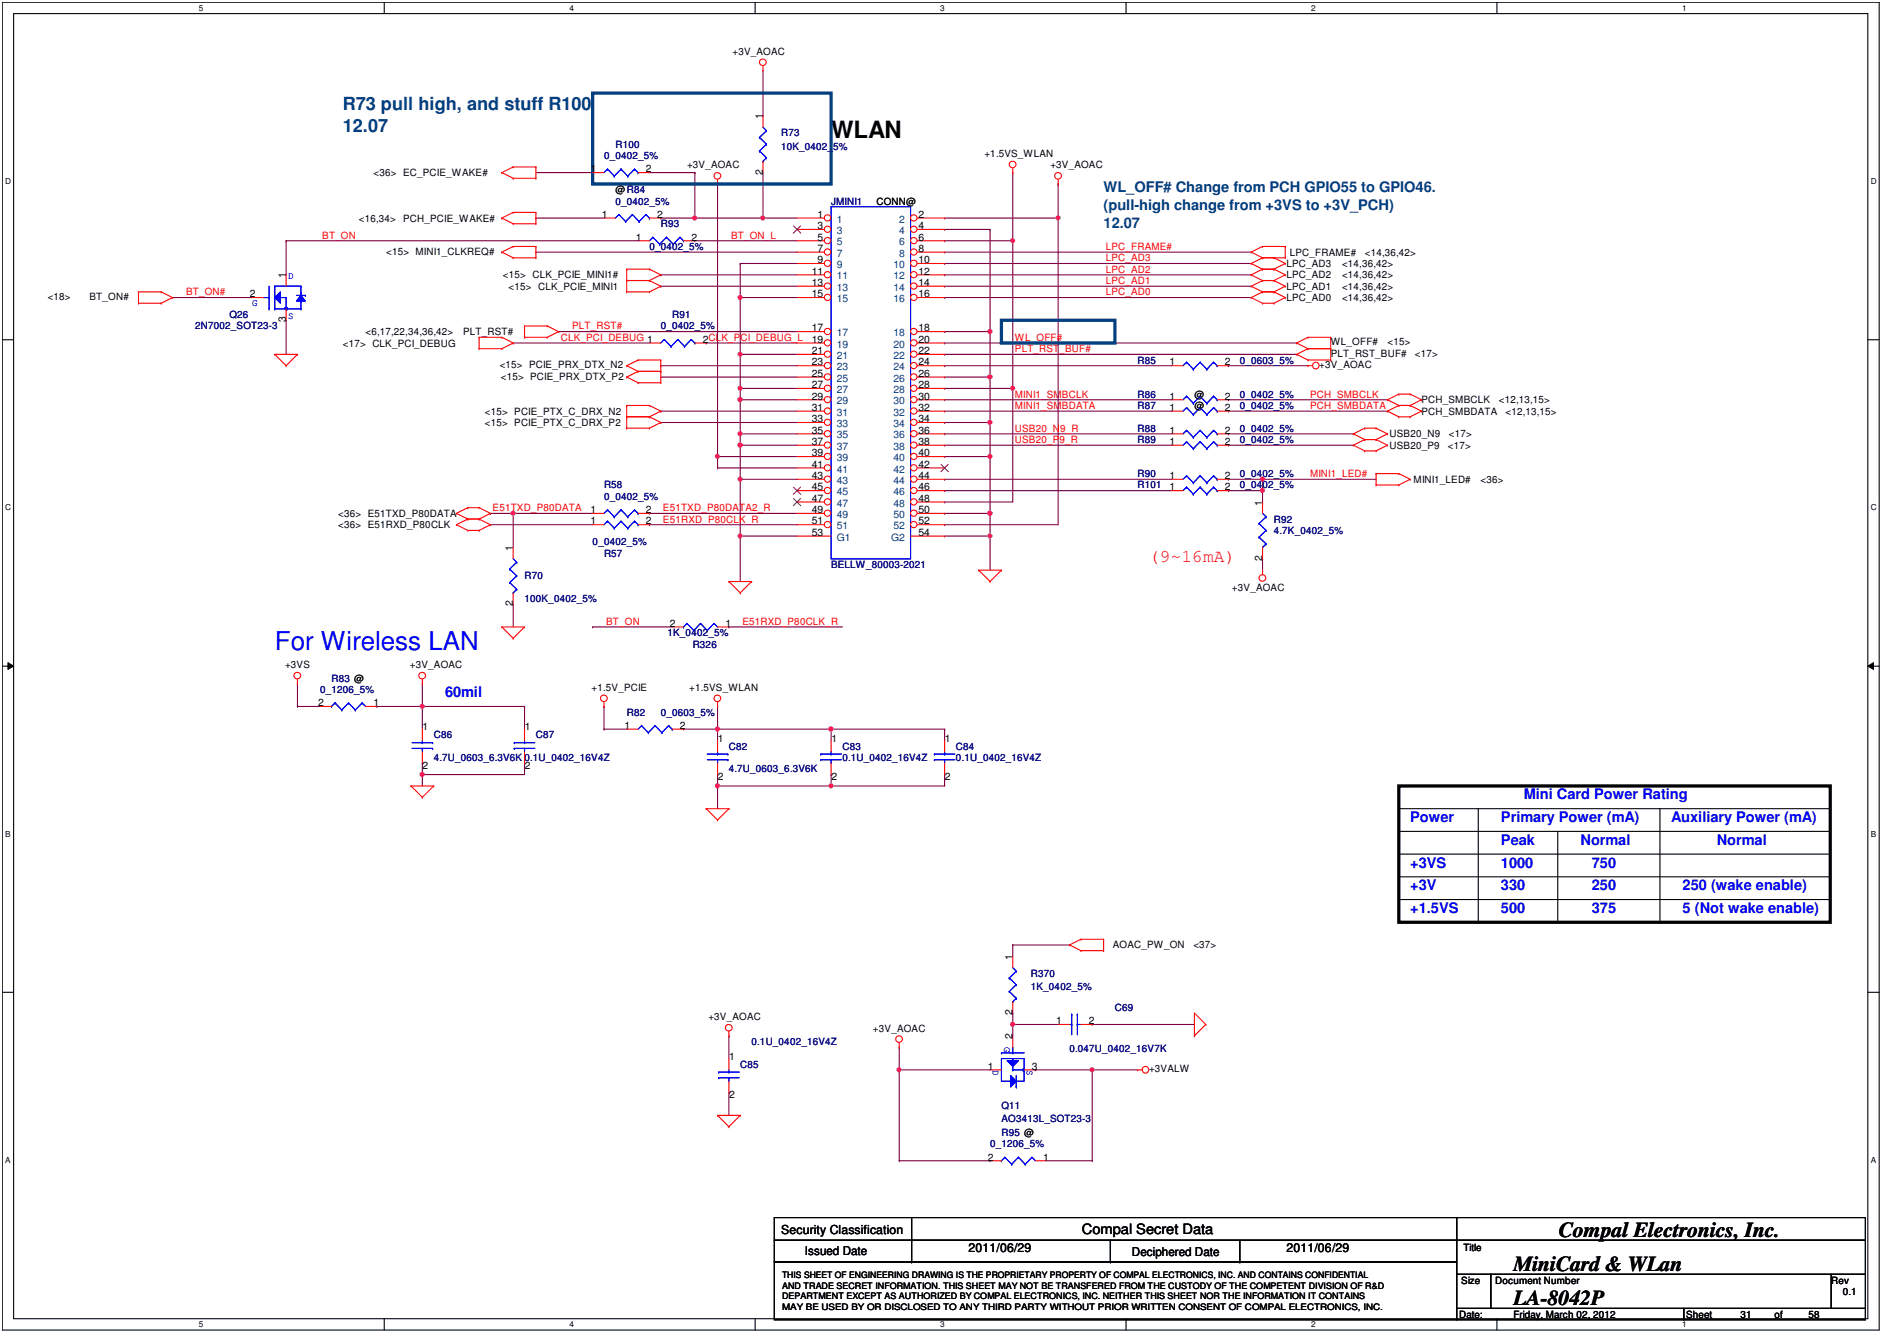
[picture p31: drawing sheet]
<svg xmlns="http://www.w3.org/2000/svg" width="297mm" height="210mm" viewBox="0 0 297 210" stroke-linecap="round" stroke-linejoin="round" font-family="sans-serif">
<defs><g id="words">
<text font-size="4.1" fill="#00f" x="43" y="101.8">For Wireless LAN</text>
<text font-size="3.7" x="130.1" y="21.6">WLAN</text>
<g font-size="3.3">
<text x="244.1" y="193.6">Compal Electronics, Inc.</text>
<text x="237" y="199">MiniCard &amp; WLan</text>
<text x="237" y="204.3">LA-8042P</text>
</g>
<g font-size="2.8" fill="#004080">
<text x="53.7" y="17.2">R73 pull high, and stuff R100</text>
<text x="53.7" y="20.6">12.07</text>
</g>
<text font-size="2.8" fill="#f00" x="179.9" y="87.9">(9~16mA)</text>
<g font-size="2.3" fill="#004080">
<text x="172.8" y="30.1">WL_OFF# Change from PCH GPIO55 to GPIO46.</text>
<text x="172.8" y="32.9">(pull-high change from +3VS to +3V_PCH)</text>
<text x="172.8" y="35.6">12.07</text>
</g>
<g font-size="2.3" fill="#00f">
<text x="69.7" y="109.1">60mil</text>
<text x="238.6" y="125.1">Mini Card Power Rating</text>
<text x="220.8" y="128.7">Power</text>
<text x="235" y="128.7">Primary Power (mA)</text>
<text x="261.7" y="128.7">Auxiliary Power (mA)</text>
<text x="220.8" y="135.8">+3VS</text>
<text x="235" y="132.3">Peak</text>
<text x="235" y="135.8">1000</text>
<text x="247.5" y="132.3">Normal</text>
<text x="249.3" y="135.8">750</text>
<text x="268.8" y="132.3">Normal</text>
<text x="220.8" y="139.4">+3V</text>
<text x="220.8" y="142.9">+1.5VS</text>
<text x="235" y="139.4">330</text>
<text x="235" y="142.9">500</text>
<text x="249.3" y="139.4">250</text>
<text x="249.3" y="142.9">375</text>
<text x="263.5" y="139.4">250 (wake enable)</text>
<text x="263.5" y="142.9">5 (Not wake enable)</text>
</g>
<text font-size="2.2" x="169.4" y="193.2">Compal Secret Data</text>
<g font-size="1.9">
<text x="122.3" y="193.1">Security Classification</text>
<text x="126" y="196.4">Issued Date</text>
<text x="151.6" y="195.9">2011/06/29</text>
<text x="177.2" y="196.6">Deciphered Date</text>
<text x="201.4" y="195.9">2011/06/29</text>
</g>
<g font-size="1.6">
<text x="114.7" y="8.6">+3V_AOAC</text>
<text x="119.4" y="18.7" transform="rotate(-90 119.4 18.7)">1</text>
<text x="58.5" y="27.6">&lt;36&gt; EC_PCIE_WAKE#</text>
<text x="92.5" y="27">1</text>
<text x="101.1" y="27">2</text>
<text x="107.6" y="26.3">+3V_AOAC</text>
<text x="119.4" y="27.4" transform="rotate(-90 119.4 27.4)">2</text>
<text x="154.1" y="24.6">+1.5VS_WLAN</text>
<text x="164.5" y="26.3">+3V_AOAC</text>
<text x="56.2" y="34.7">&lt;16,34&gt;</text>
<text x="63.1" y="34.7">PCH_PCIE_WAKE#</text>
<text x="94.2" y="34.1">1</text>
<text x="96.4" y="30.2">@R84</text>
<text x="102.9" y="34.1">2</text>
<text x="128" y="35.9">3</text>
<text x="128" y="34.1">1</text>
<text x="137.2" y="32">CONN@</text>
<text x="143.8" y="35.9">4</text>
<text x="143.8" y="34.1">2</text>
<text x="60.5" y="39.8">&lt;15&gt; MINI1_CLKREQ#</text>
<text x="99.6" y="37.6">1</text>
<text x="108.3" y="37.6">2</text>
<text x="128" y="37.6">5</text>
<text x="128" y="39.4">7</text>
<text x="128" y="41.2">9</text>
<text x="143.8" y="37.6">6</text>
<text x="143.8" y="39.4">8</text>
<text x="143.8" y="41.2">10</text>
<text x="201.4" y="41.8">LPC_AD3</text>
<text x="202" y="40">LPC_FRAME#</text>
<text x="210.1" y="41.8">&lt;14,36,42&gt;</text>
<text x="213.7" y="40">&lt;14,36,42&gt;</text>
<text x="7.5" y="47">&lt;18&gt;</text>
<text x="14" y="47">BT_ON#</text>
<text x="39.1" y="46.5">2</text>
<text x="44.8" y="43.6" transform="rotate(-90 44.8 43.6)">1</text>
<text x="78.7" y="43.6">&lt;15&gt; CLK_PCIE_MINI1#</text>
<text x="79.6" y="45.3">&lt;15&gt; CLK_PCIE_MINI1</text>
<text x="127.1" y="43">11</text>
<text x="127.1" y="44.8">13</text>
<text x="127.1" y="46.5">15</text>
<text x="143.8" y="43">12</text>
<text x="143.8" y="44.8">14</text>
<text x="143.8" y="46.5">16</text>
<text x="201.4" y="43.6">LPC_AD2</text>
<text x="201.4" y="47.1">LPC_AD0</text>
<text x="201.4" y="45.3">LPC_AD1</text>
<text x="210.1" y="43.6">&lt;14,36,42&gt;</text>
<text x="210.1" y="47.1">&lt;14,36,42&gt;</text>
<text x="210.1" y="45.3">&lt;14,36,42&gt;</text>
<text x="44.8" y="50.5" transform="rotate(-90 44.8 50.5)">3</text>
<text x="57.2" y="52.5">&lt;6,17,22,34,36,42&gt;</text>
<text x="72.5" y="52.5">PLT_RST#</text>
<text x="110" y="53.6">2CLK_PCI_DEBUG_L</text>
<text x="127.1" y="51.9">17</text>
<text x="127.1" y="53.6">19</text>
<text x="143.8" y="51.9">18</text>
<text x="143.8" y="53.6">20</text>
<text x="53.7" y="54.2">&lt;17&gt; CLK_PCI_DEBUG</text>
<text x="78.2" y="57.6">&lt;15&gt; PCIE_PRX_DTX_N2</text>
<text x="78.4" y="59.4">&lt;15&gt; PCIE_PRX_DTX_P2</text>
<text x="127.1" y="55.4">21</text>
<text x="127.1" y="57.2">23</text>
<text x="127.1" y="59">25</text>
<text x="143.8" y="55.4">22</text>
<text x="143.8" y="57.2">24</text>
<text x="143.8" y="59">26</text>
<text x="183.1" y="57.2">1</text>
<text x="191.8" y="57.2">2</text>
<text x="206.6" y="57.6">+3V_AOAC</text>
<text x="208.4" y="55.8">PLT_RST_BUF#</text>
<text x="208.4" y="54.1">WL_OFF#</text>
<text x="217.3" y="54.1">&lt;15&gt;</text>
<text x="221.5" y="55.8">&lt;17&gt;</text>
<text x="75.9" y="64.9">&lt;15&gt; PCIE_PTX_C_DRX_N2</text>
<text x="127.1" y="60.8">27</text>
<text x="127.1" y="62.5">29</text>
<text x="127.1" y="64.3">31</text>
<text x="143.8" y="60.8">28</text>
<text x="143.8" y="62.5">30</text>
<text x="143.8" y="64.3">32</text>
<text x="183.1" y="64.3">1</text>
<text x="183.1" y="62.5">1</text>
<text x="187" y="64">@</text>
<text x="187" y="62.2">@</text>
<text x="191.8" y="64.3">2</text>
<text x="191.8" y="62.5">2</text>
<text x="222.6" y="63.1">PCH_SMBCLK</text>
<text x="222.6" y="64.9">PCH_SMBDATA</text>
<text x="234.7" y="63.1">&lt;12,13,15&gt;</text>
<text x="235.7" y="64.9">&lt;12,13,15&gt;</text>
<text x="75.9" y="66.7">&lt;15&gt; PCIE_PTX_C_DRX_P2</text>
<text x="127.1" y="66.1">33</text>
<text x="127.1" y="67.9">35</text>
<text x="127.1" y="69.6">37</text>
<text x="127.1" y="71.4">39</text>
<text x="143.8" y="66.1">34</text>
<text x="143.8" y="67.9">36</text>
<text x="143.8" y="69.6">38</text>
<text x="143.8" y="71.4">40</text>
<text x="183.1" y="67.9">1</text>
<text x="183.1" y="69.6">1</text>
<text x="191.8" y="67.9">2</text>
<text x="191.8" y="69.6">2</text>
<text x="217.6" y="68.5">USB20_N9</text>
<text x="217.6" y="70.2">USB20_P9</text>
<text x="226.7" y="70.2">&lt;17&gt;</text>
<text x="226.9" y="68.5">&lt;17&gt;</text>
<text x="127.1" y="73.2">41</text>
<text x="127.1" y="75">43</text>
<text x="127.1" y="76.8">45</text>
<text x="143.8" y="73.2">42</text>
<text x="143.8" y="75">44</text>
<text x="143.8" y="76.8">46</text>
<text x="183.1" y="76.8">1</text>
<text x="183.1" y="75">1</text>
<text x="191.8" y="76.8">2</text>
<text x="191.8" y="75">2</text>
<text x="221.4" y="75.6">MINI1_LED#</text>
<text x="231.8" y="75.6">&lt;36&gt;</text>
<text x="53" y="80.9">&lt;36&gt; E51TXD_P80DATA</text>
<text x="53" y="82.7">&lt;36&gt; E51RXD_P80CLK</text>
<text x="92.5" y="82.1">1</text>
<text x="92.5" y="80.3">1</text>
<text x="101.1" y="82.1">2</text>
<text x="101.1" y="80.3">2</text>
<text x="127.1" y="78.5">47</text>
<text x="127.1" y="80.3">49</text>
<text x="127.1" y="82.1">51</text>
<text x="127.1" y="83.9">53</text>
<text x="143.8" y="78.5">48</text>
<text x="143.8" y="80.3">50</text>
<text x="143.8" y="82.1">52</text>
<text x="143.8" y="83.9">54</text>
<text x="197.7" y="79.1" transform="rotate(-90 197.7 79.1)">1</text>
<text x="80.3" y="86.2" transform="rotate(-90 80.3 86.2)">1</text>
<text x="197.7" y="87.8" transform="rotate(-90 197.7 87.8)">2</text>
<text x="80.3" y="94.9" transform="rotate(-90 80.3 94.9)">2</text>
<text x="192.9" y="92.5">+3V_AOAC</text>
<text x="104.9" y="98.1">2</text>
<text x="113.6" y="98.1">1</text>
<text x="44.6" y="104.6">+3VS</text>
<text x="64.2" y="104.6">+3V_AOAC</text>
<text x="49.8" y="110.5">2</text>
<text x="58.5" y="110.5">1</text>
<text x="92.6" y="108.1">+1.5V_PCIE</text>
<text x="107.9" y="108.1">+1.5VS_WLAN</text>
<text x="66.2" y="114.3">1</text>
<text x="82.2" y="114.3">1</text>
<text x="97.8" y="114.1">1</text>
<text x="106.5" y="114.1">2</text>
<text x="112.4" y="116.1">1</text>
<text x="130.2" y="116.1">1</text>
<text x="148" y="116.1">1</text>
<text x="66.2" y="120.4">2</text>
<text x="82.2" y="120.4">2</text>
<text x="112.4" y="122.1">2</text>
<text x="130.2" y="122.1">2</text>
<text x="148" y="122.1">2</text>
<text x="174.2" y="148.5">AOAC_PW_ON</text>
<text x="186.9" y="148.5">&lt;37&gt;</text>
<text x="158.5" y="150.2" transform="rotate(-90 158.5 150.2)">1</text>
<text x="110.9" y="159.7">+3V_AOAC</text>
<text x="136.7" y="161.5">+3V_AOAC</text>
<text x="158.5" y="158.9" transform="rotate(-90 158.5 158.9)">2</text>
<text x="165.4" y="160.3">1</text>
<text x="170.5" y="160.3">2</text>
<text x="114.2" y="165.9">1</text>
<text x="154.7" y="167.4">1</text>
<text x="158.5" y="162.7" transform="rotate(-90 158.5 162.7)">2</text>
<text x="161.6" y="167.4">3</text>
<text x="179.9" y="167.9">+3VALW</text>
<text x="114.2" y="171.9">2</text>
<text x="154.7" y="181.7">2</text>
<text x="163.4" y="181.7">1</text>
<text x="229.1" y="195.7">Title</text>
<text x="228.8" y="200.9">Size</text>
<text x="234.1" y="200.9">Document Number</text>
<text x="286.8" y="200.9">Rev</text>
<text x="288.5" y="202.7">0.1</text>
<text x="228.5" y="206.2">Date:</text>
<text x="237" y="206.2">Friday, March 02, 2012</text>
<text x="264" y="206.2">Sheet</text>
<text x="272.5" y="206.2">31</text>
<text x="277.9" y="206.2">of</text>
<text x="283.2" y="206.2">58</text>
</g>
<g font-size="1.6" fill="#000080">
<text x="96.4" y="23.1">R100</text>
<text x="122.3" y="21.3">R73</text>
<text x="122.3" y="23.5">10K_0402_5%</text>
<text x="94.6" y="24.9">0_0402_5%</text>
<text x="96.4" y="32">0_0402_5%</text>
<text x="103.5" y="35.6">R93</text>
<text x="130.1" y="32">JMINI1</text>
<text x="101.7" y="39.1">0_0402_5%</text>
<text x="30.6" y="51.6">2N7002_SOT23-3</text>
<text x="35.9" y="49.8">Q26</text>
<text x="103.5" y="51.6">0_0402_5%</text>
<text x="105.2" y="49.8">R91</text>
<text x="178.1" y="56.9">R85</text>
<text x="194.1" y="56.9">0_0603_5%</text>
<text x="178.1" y="64">R87</text>
<text x="178.1" y="62.2">R86</text>
<text x="194.1" y="64">0_0402_5%</text>
<text x="194.1" y="62.2">0_0402_5%</text>
<text x="178.1" y="67.6">R88</text>
<text x="178.1" y="69.4">R89</text>
<text x="194.1" y="67.6">0_0402_5%</text>
<text x="194.1" y="69.4">0_0402_5%</text>
<text x="94.6" y="76.5">R58</text>
<text x="178.1" y="76.5">R101</text>
<text x="178.1" y="74.7">R90</text>
<text x="194.1" y="76.5">0_0402_5%</text>
<text x="194.1" y="74.7">0_0402_5%</text>
<text x="94.6" y="78.2">0_0402_5%</text>
<text x="199.5" y="81.8">R92</text>
<text x="199.5" y="83.6">4.7K_0402_5%</text>
<text x="92.8" y="85.4">0_0402_5%</text>
<text x="94.6" y="87.1">R57</text>
<text x="130.1" y="88.9">BELLW_80003-2021</text>
<text x="82.1" y="90.7">R70</text>
<text x="82.1" y="94.2">100K_0402_5%</text>
<text x="104.5" y="99.6">1K_0402_5%</text>
<text x="108.5" y="101.4">R326</text>
<text x="51.9" y="106.7">R83 @</text>
<text x="50.1" y="108.5">0_1206_5%</text>
<text x="98.1" y="112">R82</text>
<text x="103.5" y="112">0_0603_5%</text>
<text x="67.9" y="115.6">C86</text>
<text x="67.9" y="119.1">4.7U_0603_6.3V6K 0.1U_0402_16V4Z</text>
<text x="83.9" y="115.6">C87</text>
<text x="114.1" y="117.4">C82</text>
<text x="131.9" y="117.4">C83</text>
<text x="131.9" y="119.1">0.1U_0402_16V4Z</text>
<text x="149.7" y="117.4">C84</text>
<text x="149.7" y="119.1">0.1U_0402_16V4Z</text>
<text x="114.1" y="120.9">4.7U_0603_6.3V6K</text>
<text x="161.4" y="152.9">R370</text>
<text x="161.4" y="155">1K_0402_5%</text>
<text x="174.6" y="158.2">C69</text>
<text x="115.9" y="167.1">C85</text>
<text x="117.7" y="163.6">0.1U_0402_16V4Z</text>
<text x="167.5" y="164.6">0.047U_0402_16V7K</text>
<text x="156.8" y="173.5">Q11</text>
<text x="155" y="179.6">0_1206_5%</text>
<text x="156.8" y="175.7">AO3413L_SOT23-3</text>
<text x="156.8" y="177.8">R95 @</text>
</g>
<g font-size="1.6" fill="#004080">
<text x="131" y="34.9">1</text>
<text x="140.8" y="34.9">2</text>
<text x="131" y="36.6">3</text>
<text x="131" y="38.4">5</text>
<text x="131" y="40.2">7</text>
<text x="131" y="42">9</text>
<text x="139.9" y="42">10</text>
<text x="140.8" y="36.6">4</text>
<text x="140.8" y="38.4">6</text>
<text x="140.8" y="40.2">8</text>
<text x="131" y="43.7">11</text>
<text x="131" y="45.5">13</text>
<text x="131" y="47.3">15</text>
<text x="139.9" y="43.7">12</text>
<text x="139.9" y="45.5">14</text>
<text x="139.9" y="47.3">16</text>
<text x="131" y="52.6">17</text>
<text x="139.9" y="52.6">18</text>
<text x="131" y="54.4">19</text>
<text x="131" y="56.2">21</text>
<text x="131" y="58">23</text>
<text x="131" y="59.7">25</text>
<text x="139.9" y="54.4">20</text>
<text x="139.9" y="56.2">22</text>
<text x="139.9" y="58">24</text>
<text x="139.9" y="59.7">26</text>
<text x="131" y="61.5">27</text>
<text x="131" y="63.3">29</text>
<text x="131" y="65.1">31</text>
<text x="139.9" y="61.5">28</text>
<text x="139.9" y="63.3">30</text>
<text x="139.9" y="65.1">32</text>
<text x="131" y="66.9">33</text>
<text x="131" y="68.6">35</text>
<text x="131" y="70.4">37</text>
<text x="139.9" y="66.9">34</text>
<text x="139.9" y="68.6">36</text>
<text x="139.9" y="70.4">38</text>
<text x="131" y="72.2">39</text>
<text x="131" y="74">41</text>
<text x="131" y="75.7">43</text>
<text x="131" y="77.5">45</text>
<text x="139.9" y="72.2">40</text>
<text x="139.9" y="74">42</text>
<text x="139.9" y="75.7">44</text>
<text x="139.9" y="77.5">46</text>
<text x="131" y="79.3">47</text>
<text x="131" y="81.1">49</text>
<text x="131" y="82.9">51</text>
<text x="139.9" y="79.3">48</text>
<text x="139.9" y="81.1">50</text>
<text x="139.9" y="82.9">52</text>
<text x="131" y="84.6">G1</text>
<text x="139.5" y="84.6">G2</text>
</g>
<g font-size="1.6" fill="#f00">
<text x="50.5" y="37.3">BT_ON</text>
<text x="114.5" y="37.3">BT_ON_L</text>
<text x="173.1" y="40.9">LPC_AD3</text>
<text x="173.1" y="39.1">LPC_FRAME#</text>
<text x="29.1" y="46.2">BT_ON#</text>
<text x="173.1" y="44.5">LPC_AD1</text>
<text x="173.1" y="42.7">LPC_AD2</text>
<text x="173.1" y="46.2">LPC_AD0</text>
<text x="87.8" y="53.3">CLK_PCI_DEBUG 1</text>
<text x="89.6" y="51.6">PLT_RST#</text>
<text x="158.9" y="53.3">WL_OFF#</text>
<text x="158.9" y="55.1">PLT_RST_BUF#</text>
<text x="158.9" y="62.2">MINI1_SMBCLK</text>
<text x="158.9" y="64">MINI1_SMBDATA</text>
<text x="205.1" y="64">PCH_SMBDATA</text>
<text x="205.1" y="62.2">PCH_SMBCLK</text>
<text x="158.9" y="69.4">USB20_P9_R</text>
<text x="158.9" y="67.6">USB20_N9_R</text>
<text x="205.1" y="74.7">MINI1_LED#</text>
<text x="77.1" y="80">E51TXD_P80DATA</text>
<text x="103.8" y="80">E51TXD_P80DATA2_R</text>
<text x="103.8" y="81.8">E51RXD_P80CLK_R</text>
<text x="94.9" y="97.8">BT_ON</text>
<text x="116.3" y="97.8">E51RXD_P80CLK_R</text>
</g>
<g font-size="1.6" fill="#00f">
<text x="39.5" y="48">G</text>
<text x="45.1" y="43.7">D</text>
<text x="45.1" y="49.9">S</text>
<text x="155.4" y="167.5" transform="rotate(90 155.4 167.5)">D</text>
<text x="157.2" y="163.9" transform="rotate(90 157.2 163.9)">G</text>
<text x="160.8" y="167.5" transform="rotate(90 160.8 167.5)">S</text>
</g>
<g font-size="1.4">
<text x="122.5" y="200.1">THIS SHEET OF ENGINEERING DRAWING IS THE PROPRIETARY PROPERTY OF COMPAL ELECTRONICS, INC. AND CONTAINS CONFIDENTIAL</text>
<text x="122.5" y="201.7">AND TRADE SECRET INFORMATION. THIS SHEET MAY NOT BE TRANSFERED FROM THE CUSTODY OF THE COMPETENT DIVISION OF R&amp;D</text>
<text x="122.5" y="203.4">DEPARTMENT EXCEPT AS AUTHORIZED BY COMPAL ELECTRONICS, INC. NEITHER THIS SHEET NOR THE INFORMATION IT CONTAINS</text>
<text x="122.5" y="205">MAY BE USED BY OR DISCLOSED TO ANY THIRD PARTY WITHOUT PRIOR WRITTEN CONSENT OF COMPAL ELECTRONICS, INC.</text>
</g>
<g font-size="1.3">
<text x="31.1" y="1.7">5</text>
<text x="89.2" y="1.7">4</text>
<text x="147.2" y="1.7">3</text>
<text x="205.3" y="1.7">2</text>
<text x="263.4" y="1.7">1</text>
<text x=".8" y="28.8">D</text>
<text x="292.9" y="28.8">D</text>
<text x=".8" y="79.8">C</text>
<text x="292.9" y="79.8">C</text>
<text x=".8" y="130.9">B</text>
<text x="292.9" y="130.9">B</text>
<text x=".8" y="182">A</text>
<text x="292.9" y="182">A</text>
<text x="31.1" y="207.7">5</text>
<text x="89.2" y="207.7">4</text>
<text x="147.2" y="207.7">3</text>
<text x="205.3" y="207.7">2</text>
<text x="263.4" y="207.7">1</text>
</g>
</g></defs>
<path d="M.4 .4h293.8v207.8h-293.8zM2.1 2.1h290.4v204.3h-290.4z" fill="none" stroke="#000" stroke-width=".17"/>
<g fill="#fff">
<path d="M31.1 .5h.7v1.4h-.7z"/>
<path d="M31.1 206.6h.7v1.4h-.7z"/>
</g>
<path d="M60.2 .4v1.7M60.2 206.4v1.8" fill="none" stroke="#000" stroke-width=".17"/>
<g fill="#fff">
<path d="M89.2 .5h.6v1.4h-.6z"/>
<path d="M89.2 206.6h.6v1.4h-.6z"/>
</g>
<path d="M118.2 .4v1.7M118.2 206.4v1.8" fill="none" stroke="#000" stroke-width=".17"/>
<g fill="#fff">
<path d="M147.2 .5h.7v1.4h-.7z"/>
<path d="M147.2 206.6h.7v1.4h-.7z"/>
</g>
<path d="M176.3 .4v1.7M176.3 206.4v1.8" fill="none" stroke="#000" stroke-width=".17"/>
<g fill="#fff">
<path d="M205.3 .5h.7v1.4h-.7z"/>
<path d="M205.3 206.6h.7v1.4h-.7z"/>
</g>
<path d="M234.4 .4v1.7M234.4 206.4v1.8" fill="none" stroke="#000" stroke-width=".17"/>
<g fill="#fff">
<path d="M263.4 .5h.7v1.4h-.7z"/>
<path d="M263.4 206.6h.7v1.4h-.7z"/>
<path d="M.8 27.7h.9v1.4h-.9z"/>
<path d="M292.9 27.7h.9v1.4h-.9z"/>
<path d="M.8 78.7h.9v1.4h-.9z"/>
<path d="M292.9 78.7h.9v1.4h-.9z"/>
</g>
<path d="M.4 53.2h1.7M292.5 53.2h1.7" fill="none" stroke="#000" stroke-width=".17"/>
<g fill="#fff">
<path d="M.8 129.8h.8v1.4h-.8z"/>
<path d="M292.9 129.8h.8v1.4h-.8z"/>
</g>
<path d="M.4 104.3h1.7M292.5 104.3h1.7" fill="none" stroke="#000" stroke-width=".17"/>
<path d="M1.2 103.7l.9 .6-.9 .5zM292.5 104.3l.9-.6v1.1z" fill="#000"/>
<path d="M1.2 103.7l.9 .6-.9 .5zM292.5 104.3l.9-.6v1.1z" fill="none" stroke="#000" stroke-width=".16"/>
<g fill="#fff">
<path d="M.8 180.8h.8v1.4h-.8z"/>
<path d="M292.9 180.8h.8v1.4h-.8z"/>
</g>
<path d="M.4 155.3h1.7M292.5 155.3h1.7" fill="none" stroke="#000" stroke-width=".17"/>
<path d="M147.9 37.7h.1M147.9 37.7h10.7M147.9 55.5h.1M147.9 55.5h55.1M147.9 60.8h.1M147.9 60.8h10.7M158.6 60.8h.1M158.6 60.8v17.8" fill="none" stroke="#800040" stroke-width=".17"/>
<circle cx="158.6" cy="60.8" r=".32" fill="#f0f"/>
<circle cx="158.6" cy="60.8" r=".32" fill="none" stroke="#f0f" stroke-width=".17"/>
<path d="M66.1 110.6h.1M66.1 110.6v3.5M66.1 121.2h.1M66.1 121.2h16" fill="none" stroke="#800040" stroke-width=".17"/>
<circle cx="66.1" cy="121.2" r=".32" fill="#f0f"/>
<circle cx="66.1" cy="121.2" r=".32" fill="none" stroke="#f0f" stroke-width=".17"/>
<g fill="none" stroke="#800040" stroke-width=".17">
<path d="M147.9 35.9h.1M147.9 35.9h7.1M155 35.9h.1M155 35.9v23.1M155 51.9h.1M147.9 62.6h.1M147.9 64.4h.1M147.9 62.6h35.6M147.9 64.4h35.6M192.4 67.9h.1M192.4 69.7h.1M192.4 67.9h19.5"/>
<path d="M192.4 69.7h19.5M197.7 87.5h.1M197.7 87.5v1.7M46.6 107h.1M46.6 110.6h.1M46.6 107v3.6M46.6 110.6h3.5M82.1 119.5h.1M82.1 110.6h.1M82.1 110.6v3.5M82.1 119.5v1.7M66.1 121.2h.1"/>
<path d="M66.1 121.2v1.8M114.1 162.1h.1M114.1 171h.1M114.1 162.1v3.6M114.1 171v3.6"/>
</g>
<circle cx="155" cy="59" r=".32" fill="#f0f"/>
<circle cx="155" cy="59" r=".32" fill="none" stroke="#f0f" stroke-width=".17"/>
<circle cx="155" cy="51.9" r=".32" fill="#f0f"/>
<circle cx="155" cy="51.9" r=".32" fill="none" stroke="#f0f" stroke-width=".17"/>
<path d="M147.9 51.9h.1M147.9 59h.1M147.9 51.9h7.1M147.9 59h7.1M147.9 83.9h.1M155 80.4h.1M155 80.4v3.5h-7.1" fill="none" stroke="#800040" stroke-width=".17"/>
<circle cx="155" cy="80.3" r=".32" fill="#f0f"/>
<circle cx="155" cy="80.3" r=".32" fill="none" stroke="#f0f" stroke-width=".17"/>
<path d="M155 59h.1M155 59v7.1" fill="none" stroke="#800040" stroke-width=".17"/>
<circle cx="155" cy="59" r=".32" fill="#f0f"/>
<circle cx="155" cy="59" r=".32" fill="none" stroke="#f0f" stroke-width=".17"/>
<path d="M147.9 34.1h.1M147.9 34.1h17.8M158.6 37.7h.1M158.6 37.7v23.1M147.9 66.1h.1M147.9 66.1h7.1M66.1 119.5h.1M66.1 119.5v1.7" fill="none" stroke="#800040" stroke-width=".17"/>
<circle cx="158.6" cy="37.7" r=".32" fill="#f0f"/>
<circle cx="158.6" cy="37.7" r=".32" fill="none" stroke="#f0f" stroke-width=".17"/>
<path d="M147.9 71.5h.1M147.9 71.5h7.1M155 71.5h.1M155 71.5v8.9" fill="none" stroke="#800040" stroke-width=".17"/>
<circle cx="155" cy="80.3" r=".32" fill="#f0f"/>
<circle cx="155" cy="80.3" r=".32" fill="none" stroke="#f0f" stroke-width=".17"/>
<circle cx="155" cy="71.4" r=".32" fill="#f0f"/>
<circle cx="155" cy="71.4" r=".32" fill="none" stroke="#f0f" stroke-width=".17"/>
<path d="M155 66.1h.1M155 66.1v5.4" fill="none" stroke="#800040" stroke-width=".17"/>
<circle cx="155" cy="66.1" r=".32" fill="#f0f"/>
<circle cx="155" cy="66.1" r=".32" fill="none" stroke="#f0f" stroke-width=".17"/>
<path d="M103.5 57.2h.1M103.5 59h.1M103.5 57.2h21.3M103.5 59h21.3M103.5 64.4h.1M103.5 66.1h.1M103.5 64.4h21.3M103.5 66.1h21.3M115.9 75h.1M115.9 75v8.9M115.9 83.9h.1M115.9 83.9h8.9" fill="none" stroke="#800040" stroke-width=".17"/>
<circle cx="115.9" cy="83.9" r=".32" fill="#f0f"/>
<circle cx="115.9" cy="83.9" r=".32" fill="none" stroke="#f0f" stroke-width=".17"/>
<circle cx="115.9" cy="75" r=".32" fill="#f0f"/>
<circle cx="115.9" cy="75" r=".32" fill="none" stroke="#f0f" stroke-width=".17"/>
<path d="M115.9 41.2h.1M115.9 46.6h.1M115.9 55.5h.1M115.9 41.2h8.9M115.9 41.2v14.3M115.9 46.6h8.9M115.9 55.5h8.9M115.9 83.9h.1M115.9 83.9v7.1" fill="none" stroke="#800040" stroke-width=".17"/>
<circle cx="115.9" cy="46.6" r=".32" fill="#f0f"/>
<circle cx="115.9" cy="46.6" r=".32" fill="none" stroke="#f0f" stroke-width=".17"/>
<path d="M115.9 60.8h.1M115.9 60.8h8.9" fill="none" stroke="#800040" stroke-width=".17"/>
<circle cx="115.9" cy="60.8" r=".32" fill="#f0f"/>
<circle cx="115.9" cy="60.8" r=".32" fill="none" stroke="#f0f" stroke-width=".17"/>
<path d="M115.9 60.8h.1M115.9 60.8v1.8" fill="none" stroke="#800040" stroke-width=".17"/>
<circle cx="115.9" cy="62.6" r=".32" fill="#f0f"/>
<circle cx="115.9" cy="62.6" r=".32" fill="none" stroke="#f0f" stroke-width=".17"/>
<path d="M115.9 62.6h.1M115.9 67.9h.1M115.9 62.6h8.9M115.9 67.9h8.9" fill="none" stroke="#800040" stroke-width=".17"/>
<circle cx="115.9" cy="67.9" r=".32" fill="#f0f"/>
<circle cx="115.9" cy="67.9" r=".32" fill="none" stroke="#f0f" stroke-width=".17"/>
<path d="M115.9 67.9h.1M115.9 67.9v1.8" fill="none" stroke="#800040" stroke-width=".17"/>
<circle cx="115.9" cy="69.7" r=".32" fill="#f0f"/>
<circle cx="115.9" cy="69.7" r=".32" fill="none" stroke="#f0f" stroke-width=".17"/>
<path d="M112.4 28.8h.1M112.4 28.8v42.7" fill="none" stroke="#800040" stroke-width=".17"/>
<circle cx="112.3" cy="71.4" r=".32" fill="#f0f"/>
<circle cx="112.3" cy="71.4" r=".32" fill="none" stroke="#f0f" stroke-width=".17"/>
<path d="M83.9 39.5h.1M83.9 39.5h40.9M115.9 69.7h.1M115.9 75h.1M115.9 69.7h8.9M115.9 75h8.9M115.9 69.7v5.3" fill="none" stroke="#800040" stroke-width=".17"/>
<circle cx="115.9" cy="69.7" r=".32" fill="#f0f"/>
<circle cx="115.9" cy="69.7" r=".32" fill="none" stroke="#f0f" stroke-width=".17"/>
<g fill="none" stroke="#800040" stroke-width=".17">
<path d="M83.9 34.1h.1M83.9 34.1h10.7M119.5 34.1h.1M119.5 34.1h5.3M103.5 44.8h.1M103.5 43h.1M103.5 44.8h21.3M103.5 43h21.3M112.4 73.2h.1M112.4 71.5h.1M112.4 73.2h12.4M112.4 71.5v1.7"/>
<path d="M112.4 71.5h12.4M147.9 80.4h.1M147.9 80.4h7.1M155 83.9h.1M155 83.9v5.3"/>
</g>
<circle cx="155" cy="83.9" r=".32" fill="#f0f"/>
<circle cx="155" cy="83.9" r=".32" fill="none" stroke="#f0f" stroke-width=".17"/>
<path d="M165.7 34.1h.1M165.7 34.1v48h-17.8M147.9 82.1h.1" fill="none" stroke="#800040" stroke-width=".17"/>
<circle cx="165.7" cy="34.1" r=".32" fill="#f0f"/>
<circle cx="165.7" cy="34.1" r=".32" fill="none" stroke="#f0f" stroke-width=".17"/>
<path d="M147.9 78.6h.1M147.9 78.6h10.7M66.1 110.6h.1M66.1 110.6h16" fill="none" stroke="#800040" stroke-width=".17"/>
<circle cx="66.1" cy="110.6" r=".32" fill="#f0f"/>
<circle cx="66.1" cy="110.6" r=".32" fill="none" stroke="#f0f" stroke-width=".17"/>
<g fill="none" stroke="#800040" stroke-width=".17">
<path d="M158.6 27h.1M158.6 27v10.7M192.4 57.2h.1M192.4 57.2h12.4M147.9 69.7h.1M147.9 67.9h.1M147.9 69.7h35.6M147.9 67.9h35.6M192.4 64.4h.1M192.4 62.6h.1M192.4 64.4h24.9M192.4 62.6h24.9"/>
<path d="M197.7 76.8h.1M197.7 75h.1M197.7 76.8v1.8M197.7 75h17.8M66.1 107h.1M66.1 107v3.6"/>
</g>
<circle cx="197.7" cy="75" r=".32" fill="#f0f"/>
<circle cx="197.7" cy="75" r=".32" fill="none" stroke="#f0f" stroke-width=".17"/>
<g fill="none" stroke="#800040" stroke-width=".17">
<path d="M165.7 28.8h.1M165.7 28.8v5.3M147.9 57.2h.1M147.9 57.2h35.6M112.4 114.1h.1M112.4 114.1v1.8M130.1 114.1h.1M130.1 114.1v1.8M130.1 114.1h17.8M112.4 123h.1M112.4 123v3.6M130.1 121.2h.1"/>
<path d="M130.1 121.2v1.8"/>
</g>
<circle cx="130.1" cy="114.1" r=".32" fill="#f0f"/>
<circle cx="130.1" cy="114.1" r=".32" fill="none" stroke="#f0f" stroke-width=".17"/>
<path d="M147.9 114.1h.1M147.9 114.1v1.8M112.4 123h.1M130.1 123h.1M147.9 121.2h.1M147.9 121.2v1.8h-35.5" fill="none" stroke="#800040" stroke-width=".17"/>
<circle cx="130.1" cy="123" r=".32" fill="#f0f"/>
<circle cx="130.1" cy="123" r=".32" fill="none" stroke="#f0f" stroke-width=".17"/>
<circle cx="112.3" cy="123" r=".32" fill="#f0f"/>
<circle cx="112.3" cy="123" r=".32" fill="none" stroke="#f0f" stroke-width=".17"/>
<path d="M94.6 114.1h.1M94.6 110.6h.1M94.6 114.1h3.5M94.6 110.6v3.5M107 114.1h.1M107 114.1h23.1M112.4 114.1h.1M112.4 121.2h.1M112.4 121.2v1.8" fill="none" stroke="#800040" stroke-width=".17"/>
<circle cx="130.1" cy="114.1" r=".32" fill="#f0f"/>
<circle cx="130.1" cy="114.1" r=".32" fill="none" stroke="#f0f" stroke-width=".17"/>
<circle cx="112.3" cy="114.1" r=".32" fill="#f0f"/>
<circle cx="112.3" cy="114.1" r=".32" fill="none" stroke="#f0f" stroke-width=".17"/>
<path d="M112.4 110.6h.1M112.4 110.6v3.5M158.6 158.6h.1M158.6 147.9h.1M158.6 158.6v1.8M158.6 147.9h8.9M158.6 160.4h.1M158.6 160.4h7.1M171 167.5h.1M171 167.5h7.1" fill="none" stroke="#800040" stroke-width=".17"/>
<circle cx="171" cy="167.4" r=".32" fill="#f0f"/>
<circle cx="171" cy="167.4" r=".32" fill="none" stroke="#f0f" stroke-width=".17"/>
<path d="M158.6 147.9h.1M158.6 147.9v1.8M158.6 160.4h.1M158.6 160.4v1.7" fill="none" stroke="#800040" stroke-width=".17"/>
<circle cx="158.6" cy="160.3" r=".32" fill="#f0f"/>
<circle cx="158.6" cy="160.3" r=".32" fill="none" stroke="#f0f" stroke-width=".17"/>
<path d="M140.8 163.9h.1M140.8 167.5h.1M140.8 163.9v3.6M140.8 167.5h14.2M171 160.4h.1M171 160.4h16" fill="none" stroke="#800040" stroke-width=".17"/>
<circle cx="140.8" cy="167.4" r=".32" fill="#f0f"/>
<circle cx="140.8" cy="167.4" r=".32" fill="none" stroke="#f0f" stroke-width=".17"/>
<g fill="none" stroke="#800040" stroke-width=".17">
<path d="M147.9 39.5h.1M147.9 39.5h48M80.4 53.7h.1M80.4 53.7h21.3M87.5 51.9h.1M87.5 51.9h37.3M147.9 44.8h.1M147.9 43h.1M147.9 41.2h.1M147.9 46.6h.1M147.9 44.8h48M147.9 43h48"/>
<path d="M147.9 41.2h48M147.9 46.6h48M80.4 80.4h.1M80.4 80.4h12.4M80.4 80.4v5.3M101.7 80.4h.1M101.7 80.4h23.1"/>
</g>
<circle cx="80.3" cy="80.3" r=".32" fill="#f0f"/>
<circle cx="80.3" cy="80.3" r=".32" fill="none" stroke="#f0f" stroke-width=".17"/>
<g fill="none" stroke="#800040" stroke-width=".17">
<path d="M108.8 37.7h.1M108.8 37.7h16M110.6 53.7h.1M110.6 53.7h14.2M147.9 76.8h.1M147.9 76.8h35.6M192.4 76.8h.1M192.4 76.8h5.3M76.8 80.4h.1M76.8 82.1h.1M76.8 80.4h3.6M76.8 82.1h16"/>
<path d="M80.4 94.6h.1M80.4 94.6v3.5M101.7 82.1h.1M101.7 82.1h23.1M114.1 98.1h.1M114.1 98.1h17.8M59 110.6h.1M59 110.6h7.1"/>
</g>
<circle cx="197.7" cy="76.8" r=".32" fill="#f0f"/>
<circle cx="197.7" cy="76.8" r=".32" fill="none" stroke="#f0f" stroke-width=".17"/>
<path d="M115.9 62.6h.1M115.9 62.6v5.3M147.9 75h.1M147.9 75h35.6M192.4 75h.1M192.4 75h5.3M197.7 75h.1M197.7 75v1.8" fill="none" stroke="#800040" stroke-width=".17"/>
<circle cx="115.9" cy="62.6" r=".32" fill="#f0f"/>
<circle cx="115.9" cy="62.6" r=".32" fill="none" stroke="#f0f" stroke-width=".17"/>
<path d="M115.9 55.5h.1M115.9 55.5v5.3" fill="none" stroke="#800040" stroke-width=".17"/>
<circle cx="115.9" cy="55.4" r=".32" fill="#f0f"/>
<circle cx="115.9" cy="55.4" r=".32" fill="none" stroke="#f0f" stroke-width=".17"/>
<g fill="none" stroke="#800040" stroke-width=".17">
<path d="M44.8 37.7h.1M44.8 37.7h55.1M44.8 37.7v5.3M108.8 27h.1M108.8 27v7.1M27 46.6h.1M27 46.6h12.5M44.8 43h.1M44.8 50.1h.1M44.8 50.1v5.4M147.9 53.7h.1M147.9 53.7h55.1"/>
<path d="M92.8 98.1h.1M92.8 98.1h12.4"/>
</g>
<circle cx="108.8" cy="34.1" r=".32" fill="#f0f"/>
<circle cx="108.8" cy="34.1" r=".32" fill="none" stroke="#f0f" stroke-width=".17"/>
<g fill="none" stroke="#800040" stroke-width=".17">
<path d="M83.9 27h8.9M92.8 27h.1M101.7 27h7.1M103.5 34.1h.1M103.5 34.1h5.3M108.8 27h.1M119.5 34.1h.1M119.5 27v7.1M140.8 167.5v14.2M162.1 167.5h.1M162.1 167.5h8.9M171 167.5h.1"/>
<path d="M171 167.5v14.2M140.8 181.7h.1M140.8 181.7h14.2M155 181.7h.1M163.9 181.7h7.1M171 181.7h.1"/>
</g>
<circle cx="119.4" cy="34.1" r=".32" fill="#f0f"/>
<circle cx="119.4" cy="34.1" r=".32" fill="none" stroke="#f0f" stroke-width=".17"/>
<path d="M119.5 18.1h.1M119.5 11v7.1M108.8 34.1h.1M108.8 34.1h10.7" fill="none" stroke="#800040" stroke-width=".17"/>
<g fill="none" stroke="#f00" stroke-width=".17">
<path d="M119.5 11h.1M119.5 10.3v.7M119.5 18.1v1.8M78.6 39.5h.1M78.6 34.1h.1M78.6 27h.1M78.6 39.5l1.8 .9M78.6 34.1l1.8 .9M78.6 27l1.8 .9M80.4 38.6h.1M80.4 33.2h.1M80.4 35h.1"/>
<path d="M80.4 26.1h.1M80.4 27.9h.1M80.4 38.6l-1.8 .9M80.4 38.6h3.5M80.4 33.2l-1.8 .9M80.4 33.2h3.5M80.4 35h3.5M80.4 26.1l-1.8 .9M80.4 26.1h3.5M80.4 27.9h3.5M83.9 38.6h.1M83.9 33.2h.1"/>
<path d="M83.9 35h.1M83.9 26.1h.1M83.9 27.9h.1M83.9 26.1v1.8M83.9 33.2v1.8M83.9 38.6v1.8M112.4 28.8h.1M112.4 28.1v.7M119.5 25.2v1.8M158.6 27h.1M158.6 26.3v.7M165.7 28.8h.1"/>
<path d="M165.7 28.1v.7M195.9 39.5h.1M195.9 39.5l1.8 .9M197.7 38.6h.1M197.7 38.6h3.6M197.7 38.6l-1.8 .9M201.3 38.6h.1M201.3 38.6v1.8M21.7 45.7h.1M21.7 47.5h.1M21.7 45.7h3.5M21.7 47.5h3.5"/>
<path d="M21.7 45.7v1.8M25.2 47.5h.1M25.2 45.7h.1M25.2 45.7l1.8 .9M27 46.6h.1M27 46.6l-1.8 .9M43 55.5h.1M43 55.5h3.6M43 55.5l1.8 1.7M44.8 57.2h.1M46.6 55.5h.1M46.6 55.5l-1.8 1.7"/>
<path d="M75 52.8h.1M75 54.6h.1M75 54.6h3.6M75 52.8h3.6M75 52.8v1.8M78.6 54.6h.1M78.6 52.8h.1M78.6 52.8l1.8 .9M80.4 40.4h.1M80.4 53.7h.1M80.4 40.4h3.5M80.4 53.7l-1.8 .9"/>
<path d="M82.1 52.8h.1M82.1 51h.1M82.1 51h3.6M82.1 52.8h3.6M82.1 51v1.8M83.9 40.4h.1M85.7 51h.1M85.7 52.8h.1M85.7 51l1.8 .9M87.5 51.9h.1M87.5 51.9l-1.8 .9M98.1 59h.1"/>
<path d="M98.1 57.2h.1M98.1 42.1h.1M98.1 43.9h.1M98.1 45.7h.1M98.1 59l1.8 .9M98.1 57.2l1.8 .9M98.1 43.9h3.6M98.1 42.1h3.6M98.1 42.1v3.6M98.1 45.7h3.6M99.9 59.9h.1M99.9 58.1h.1"/>
<path d="M99.9 56.4h.1M99.9 59.9h3.6M99.9 58.1l-1.8 .9M99.9 58.1h3.6M99.9 56.4l-1.8 .8M99.9 56.4h3.6M101.7 43.9h.1M101.7 42.1h.1M101.7 45.7h.1M101.7 42.1l1.8 .9M101.7 43.9l1.8 .9M103.5 58.1h.1"/>
<path d="M103.5 59.9h.1M103.5 56.4h.1M103.5 43h.1M103.5 44.8h.1M103.5 56.4v3.5M103.5 43l-1.8 .9M103.5 44.8l-1.8 .9M195.9 43h.1M195.9 46.6h.1M195.9 41.2h.1M195.9 44.8h.1M195.9 43l1.8 .9"/>
<path d="M195.9 46.6l1.8 .9M195.9 41.2l1.8 .9M195.9 44.8l1.8 .9M197.7 40.4h.1M197.7 43.9h.1M197.7 42.1h.1M197.7 47.5h.1M197.7 45.7h.1M197.7 40.4h3.6M197.7 43.9h1.8M197.7 42.1h1.8M197.7 45.7h1.8"/>
<path d="M197.7 42.1l-1.8 .9M197.7 47.5h1.8M197.7 45.7l-1.8 .9M197.7 40.4l-1.8 .8M197.7 43.9l-1.8 .9M199.5 43.9h.1M199.5 42.1h.1M199.5 47.5h.1M199.5 45.7h.1M199.5 40.4h.1M199.5 42.1l1.8 .9M199.5 45.7l1.8 .9"/>
<path d="M199.5 40.4l1.8 .8M199.5 43.9l1.8 .9M201.3 40.4h.1M201.3 43h.1M201.3 46.6h.1M201.3 41.2h.1M201.3 44.8h.1M201.3 43l-1.8 .9M201.3 46.6l-1.8 .9M201.3 41.2l-1.8 .9M201.3 44.8l-1.8 .9M203 55.5h.1"/>
<path d="M203 53.7h.1M203 55.5l1.8 .9M203 53.7l1.8 .9M204.8 56.4h.1M204.8 54.6h.1M204.8 52.8h.1M204.8 57.2h.1M204.8 56.4h3.6M204.8 54.6l-1.8 .9M204.8 54.6h3.6M204.8 52.8h3.6M204.8 52.8l-1.8 .9"/>
<path d="M204.8 57.2h.7M208.4 54.6h.1M208.4 56.4h.1M208.4 52.8h.1M208.4 52.8v3.6M73.2 79.5h.1M73.2 79.5l-1.7 .9M73.2 79.5h1.8M75 79.5h.1M75 79.5l1.8 .9M98.1 65.2h.1M98.1 63.5h.1"/>
<path d="M98.1 67h.1M98.1 63.5v3.5M98.1 63.5h3.6M98.1 65.2h3.6M98.1 67h3.6M101.7 63.5h.1M101.7 65.2h.1M101.7 67h.1M101.7 63.5l1.8 .9M101.7 65.2l1.8 .9M103.5 64.4h.1M103.5 66.1h.1"/>
<path d="M103.5 64.4l-1.8 .8M103.5 66.1l-1.8 .9M183.5 76.8h1.7M183.5 67.9h1.7M183.5 64.4h1.7M190.6 76.8h1.8M190.6 67.9h1.8M190.6 64.4h1.8M211.9 67.9h.1M211.9 69.7h.1M211.9 67.9l1.8 .9M211.9 69.7l1.8 .9"/>
<path d="M213.7 67h.1M213.7 68.8h.1M213.7 70.6h.1M213.7 67h1.8M213.7 67l-1.8 .9M213.7 68.8h1.8M213.7 68.8l-1.8 .9M213.7 70.6h1.8M215.5 67h.1M215.5 68.8h.1M215.5 70.6h.1M215.5 74.1h.1"/>
<path d="M215.5 75.9h.1M215.5 67l1.8 .9M215.5 68.8l1.8 .9M215.5 74.1h3.5M215.5 74.1v1.8M215.5 75.9h3.5M217.3 67.9h.1M217.3 69.7h.1M217.3 62.6h.1M217.3 64.4h.1M217.3 67.9l-1.8 .9M217.3 69.7l-1.8 .9"/>
<path d="M217.3 62.6l1.7 .9M217.3 64.4l1.7 .8M219 74.1h.1M219 75.9h.1M219 61.7h.1M219 63.5h.1M219 65.2h.1M219 63.5h1.8M219 65.2h1.8M219 74.1l1.8 .9M219 61.7h1.8M219 61.7l-1.7 .9"/>
<path d="M219 63.5l-1.7 .9M220.8 75h.1M220.8 61.7h.1M220.8 63.5h.1M220.8 65.2h.1M220.8 75l-1.8 .9M220.8 61.7l1.8 .9M220.8 63.5l1.8 .9M222.6 62.6h.1M222.6 64.4h.1M222.6 62.6l-1.8 .9M222.6 64.4l-1.8 .8"/>
<path d="M71.5 80.4h.1M71.5 82.1h.1M71.5 80.4l1.7 .8M71.5 82.1l1.7 .9M73.2 81.2h.1M73.2 83h.1M73.2 81.2h1.8M73.2 81.2l-1.7 .9M73.2 83h1.8M75 81.2h.1M75 83h.1M75 81.2l1.8 .9"/>
<path d="M76.8 80.4h.1M76.8 82.1h.1M76.8 80.4l-1.8 .8M76.8 82.1l-1.8 .9M78.6 98.1h.1M78.6 98.1h3.5M78.6 98.1l1.8 1.8M80.4 99.9h.1M82.1 98.1h.1M82.1 98.1l-1.7 1.8M105.2 98.1h1.8M112.4 98.1h1.7"/>
<path d="M114.1 91h.1M114.1 91h3.6M114.1 91l1.8 1.8M115.9 92.8h.1M117.7 91h.1M117.7 91l-1.8 1.8M153.2 89.2h.1M153.2 89.2h3.6M153.2 89.2l1.8 1.8M155 91h.1M156.8 89.2h.1M156.8 89.2l-1.8 1.8"/>
<path d="M197.7 89.2h.1M197.7 89.2v.8M46.6 107h.1M46.6 106.3v.7M66.1 107h.1M66.1 106.3v.7M82.1 114.1v1.8M82.1 117.7v1.8M94.6 110.6h.1M94.6 109.9v.7M112.4 110.6h.1M112.4 109.9v.7"/>
<path d="M147.9 115.9v1.8M147.9 119.5v1.7M64.4 123h.1M64.4 123h3.5M64.4 123l1.7 1.8M66.1 124.8h.1M67.9 123h.1M67.9 123l-1.8 1.8M110.6 126.6h.1M110.6 126.6h3.5M110.6 126.6l1.8 1.8M112.4 128.4h.1"/>
<path d="M114.1 126.6h.1M114.1 126.6l-1.7 1.8M167.5 147.9h.1M167.5 147.9l1.7 .9M169.2 147h.1M169.2 148.8h.1M169.2 147l-1.7 .9M169.2 147h3.6M169.2 148.8h3.6M172.8 147h.1M172.8 148.8h.1M172.8 147v1.8"/>
<path d="M187 158.6h.1M187 158.6v3.5M187 158.6l1.8 1.8M112.4 174.6h.1M112.4 174.6h3.5M112.4 174.6l1.7 1.8M114.1 162.1h.1M114.1 176.4h.1M114.1 161.4v.7M115.9 174.6h.1M115.9 174.6l-1.8 1.8M140.8 163.9h.1"/>
<path d="M140.8 163.2v.7M178.1 167.5h.1M178.1 167.5h.8M187 162.1h.1M188.8 160.4h.1M188.8 160.4l-1.8 1.7"/>
<circle cx="119.5" cy="9.7" r=".52"/>
<circle cx="112.3" cy="27.5" r=".52"/>
<circle cx="158.6" cy="25.7" r=".52"/>
<circle cx="165.7" cy="27.5" r=".52"/>
<circle cx="206" cy="57.2" r=".52"/>
<circle cx="197.7" cy="90.5" r=".52"/>
<circle cx="46.6" cy="105.7" r=".52"/>
<circle cx="66.1" cy="105.7" r=".52"/>
<circle cx="94.6" cy="109.3" r=".52"/>
<circle cx="112.3" cy="109.3" r=".52"/>
<circle cx="114.1" cy="160.9" r=".52"/>
<circle cx="140.8" cy="162.6" r=".52"/>
<circle cx="179.4" cy="167.4" r=".52"/>
</g>
<g fill="none" stroke="#000" stroke-width=".17">
<path d="M219 126.6h67.6M219 130.1h67.6M219 133.7h67.6M219 137.2h67.6M231.5 126.6v17.8M243.9 130.1v14.3M259.9 126.6v17.8M286.6 126.6h.1M286.6 130.1h.1M286.6 133.7h.1M286.6 137.2h.1M219 140.8h67.6"/>
<path d="M231.5 144.4h.1M243.9 144.4h.1M259.9 144.4h.1M286.6 140.8h.1M121.2 190.6h106.9v3.5h-106.9zM121.2 194.1h106.9v3.4h-106.9zM121.2 197.5h106.9v9.1h-106.9zM142.8 194.1h.1M142.8 197.5h.1M142.8 190.6v6.9M173.9 197.5h.1M173.9 194.1v3.4"/>
<path d="M194.1 197.5h.1M194.1 194.1v3.4M228.1 190.6h64v3.5h-64zM228.1 194.1h64v5.4h-64zM228.1 199.5h5.3v5.3h-5.3zM233.4 199.5h53.4v5.3h-53.4zM286.8 199.5h5.3v5.3h-5.3zM228.1 204.8h35.5v1.8h-35.5zM263.6 204.8h28.5v1.8h-28.5z"/>
</g>
<path d="M219 123h67.6v21.4h-67.6z" fill="none" stroke="#000" stroke-width=".51"/>
<path d="M92.8 14.6h37.3v14.2h-37.3zM156.8 50.1h17.8v3.6h-17.8z" fill="none" stroke="#004080" stroke-width=".51"/>
<g fill="none" stroke="#00f" stroke-width=".17">
<path d="M119.5 19.9l.5 .6M118.9 21.5h.1M118.9 23.6h.1M118.9 21.5l1.1 1.1M118.9 23.6l1.1 1.1M119.5 25.2h.1M120 20.5h.1M120 22.6h.1M120 24.7h.1M120 20.5l-1.1 1M120 22.6l-1.1 1M120 24.7l-.5 .5"/>
<path d="M185.8 76.2h.1M185.8 67.4h.1M185.8 63.8h.1M185.8 76.2l-.6 .6M185.8 76.2l1.1 1.2M185.8 67.4l-.6 .5M185.8 67.4l1.1 1.1M185.8 63.8l-.6 .6M185.8 63.8l1.1 1.1M186.9 77.4h.1M186.9 68.5h.1M186.9 64.9h.1"/>
<path d="M187.9 76.2h.1M187.9 67.4h.1M187.9 63.8h.1M187.9 76.2l-1 1.2M187.9 76.2l1.1 1.2M187.9 67.4l-1 1.1M187.9 67.4l1.1 1.1M187.9 63.8l-1 1.1M187.9 63.8l1.1 1.1M189 77.4h.1M189 68.5h.1M189 64.9h.1"/>
<path d="M190 76.2h.1M190 67.4h.1M190 63.8h.1M190 76.2l-1 1.2M190 76.2l.6 .6M190 67.4l-1 1.1M190 67.4l.6 .5M190 63.8l-1 1.1M190 63.8l.6 .6M190.6 76.8h.1M190.6 67.9h.1M190.6 64.4h.1"/>
<path d="M107 98.1h.1M107.6 97.6h.1M107.6 97.6l1 1.1M107.6 97.6l-.6 .5M108.6 98.7h.1M109.7 97.6h.1M109.7 97.6l1 1.1M109.7 97.6l-1.1 1.1M110.7 98.7h.1M111.8 97.6h.1M111.8 97.6l.6 .5M111.8 97.6l-1.1 1.1"/>
<path d="M80.5 117.1h.1M80.5 116.3h.1M80.5 117.1h3.2M80.5 116.3h3.2M82.1 116.3h.1M82.1 117.1h.1M82.1 115.9v.4M82.1 117.1v.6M146.3 118.9h.1M146.3 118h.1M146.3 118.9h3.2M146.3 118h3.2"/>
<path d="M147.9 118h.1M147.9 118.9h.1M147.9 117.7v.3M147.9 118.9v.6M156.8 165.7h3.6v3.5h-3.6z"/>
</g>
<path d="M158.2 168.4l.9 .8-.9 .9z" fill="#00f"/>
<path d="M158.2 168.4l.9 .8-.9 .9z" fill="none" stroke="#00f" stroke-width=".17"/>
<path d="M157.7 166h1.8l-.9 .9z" fill="#00f"/>
<g fill="none" stroke="#00f" stroke-width=".17">
<path d="M156.8 165.7h3.6v3.5h-3.6zM156.8 164.8h.1M156.8 164.8h3.6M157.7 166h1.8l-.9 .9zM158.6 164.8h.1M158.6 167.5h.1M158.6 163.9v.9M158.6 165.7v1.8M158.6 167.5h1.8M159.1 170.1h.1M159.1 168.4v1.7M160.4 167.5h.1"/>
<path d="M160.4 167.3h-.2v.3h.2"/>
</g>
<path d="M158.2 168.4l.9 .8-.9 .9z" fill="#00f"/>
<path d="M158.2 168.4l.9 .8-.9 .9z" fill="none" stroke="#00f" stroke-width=".17"/>
<path d="M157.7 166h1.8l-.9 .9z" fill="#00f"/>
<g fill="none" stroke="#00f" stroke-width=".17">
<path d="M96.9 33.6h.1M96.9 33.6l-.5 .5M96.9 33.6l1.1 1.1M98 34.7h.1M99 33.6h.1M99 33.6l-1 1.1M99 33.6l1.1 1.1M100.1 34.7h.1M101.1 33.6h.1M101.1 33.6l-1 1.1M101.1 33.6l.6 .5M101.7 34.1h.1"/>
<path d="M130.1 32.4h12.5v55.1h-12.5zM156.8 164.8h.1M156.8 164.8h3.6M157.7 166h1.8l-.9 .9zM158.6 164.8h.1M158.6 167.5h.1M158.6 163.9v.9M158.6 165.7v1.8M158.6 167.5h1.8M159.1 170.1h.1M159.1 168.4v1.7M160.4 167.5h.1"/>
<path d="M160.4 167.3h-.2v.3h.2"/>
</g>
<path d="M94.6 34.1h1.8M101.7 34.1h1.8M155 167.5h1.8M158.6 162.1v1.8M160.4 167.5h1.7" fill="none" stroke="#f00" stroke-width=".17"/>
<circle cx="129.6" cy="35.9" r=".5" fill="#fff"/>
<g fill="none" stroke="#f00" stroke-width=".17">
<path d="M124.8 35.9h4.3"/>
<circle cx="129.6" cy="35.9" r=".5"/>
</g>
<path d="M124.3 35.4l1.1 1.1M125.4 35.4l-1.2 1.1" fill="none" stroke="#804000" stroke-width=".16"/>
<circle cx="143.1" cy="35.9" r=".5" fill="#fff"/>
<g fill="none" stroke="#f00" stroke-width=".17">
<path d="M143.6 35.9h4.3"/>
<circle cx="143.1" cy="35.9" r=".5"/>
</g>
<circle cx="129.6" cy="37.7" r=".5" fill="#fff"/>
<g fill="none" stroke="#f00" stroke-width=".17">
<path d="M124.8 37.7h4.3"/>
<circle cx="129.6" cy="37.7" r=".5"/>
</g>
<circle cx="143.1" cy="37.7" r=".5" fill="#fff"/>
<g fill="none" stroke="#f00" stroke-width=".17">
<path d="M143.6 37.7h4.3"/>
<circle cx="143.1" cy="37.7" r=".5"/>
</g>
<circle cx="129.6" cy="39.4" r=".5" fill="#fff"/>
<g fill="none" stroke="#f00" stroke-width=".17">
<path d="M124.8 39.5h4.3"/>
<circle cx="129.6" cy="39.4" r=".5"/>
</g>
<circle cx="143.1" cy="39.4" r=".5" fill="#fff"/>
<g fill="none" stroke="#f00" stroke-width=".17">
<path d="M143.6 39.5h4.3"/>
<circle cx="143.1" cy="39.4" r=".5"/>
</g>
<circle cx="129.6" cy="41.2" r=".5" fill="#fff"/>
<g fill="none" stroke="#f00" stroke-width=".17">
<path d="M124.8 41.2h4.3"/>
<circle cx="129.6" cy="41.2" r=".5"/>
</g>
<circle cx="143.1" cy="41.2" r=".5" fill="#fff"/>
<g fill="none" stroke="#f00" stroke-width=".17">
<path d="M143.6 41.2h4.3"/>
<circle cx="143.1" cy="41.2" r=".5"/>
</g>
<circle cx="129.6" cy="43" r=".5" fill="#fff"/>
<g fill="none" stroke="#f00" stroke-width=".17">
<path d="M124.8 43h4.3"/>
<circle cx="129.6" cy="43" r=".5"/>
</g>
<circle cx="143.1" cy="43" r=".5" fill="#fff"/>
<g fill="none" stroke="#f00" stroke-width=".17">
<path d="M143.6 43h4.3"/>
<circle cx="143.1" cy="43" r=".5"/>
</g>
<circle cx="129.6" cy="44.8" r=".5" fill="#fff"/>
<g fill="none" stroke="#f00" stroke-width=".17">
<path d="M124.8 44.8h4.3"/>
<circle cx="129.6" cy="44.8" r=".5"/>
</g>
<circle cx="143.1" cy="44.8" r=".5" fill="#fff"/>
<g fill="none" stroke="#f00" stroke-width=".17">
<path d="M143.6 44.8h4.3"/>
<circle cx="143.1" cy="44.8" r=".5"/>
</g>
<circle cx="129.6" cy="46.6" r=".5" fill="#fff"/>
<g fill="none" stroke="#f00" stroke-width=".17">
<path d="M124.8 46.6h4.3"/>
<circle cx="129.6" cy="46.6" r=".5"/>
</g>
<circle cx="143.1" cy="46.6" r=".5" fill="#fff"/>
<g fill="none" stroke="#f00" stroke-width=".17">
<path d="M143.6 46.6h4.3"/>
<circle cx="143.1" cy="46.6" r=".5"/>
</g>
<circle cx="129.6" cy="51.9" r=".5" fill="#fff"/>
<g fill="none" stroke="#f00" stroke-width=".17">
<path d="M124.8 51.9h4.3"/>
<circle cx="129.6" cy="51.9" r=".5"/>
</g>
<circle cx="143.1" cy="51.9" r=".5" fill="#fff"/>
<g fill="none" stroke="#f00" stroke-width=".17">
<path d="M143.6 51.9h4.3"/>
<circle cx="143.1" cy="51.9" r=".5"/>
</g>
<circle cx="129.6" cy="53.7" r=".5" fill="#fff"/>
<g fill="none" stroke="#f00" stroke-width=".17">
<path d="M124.8 53.7h4.3"/>
<circle cx="129.6" cy="53.7" r=".5"/>
</g>
<circle cx="143.1" cy="53.7" r=".5" fill="#fff"/>
<g fill="none" stroke="#f00" stroke-width=".17">
<path d="M143.6 53.7h4.3"/>
<circle cx="143.1" cy="53.7" r=".5"/>
</g>
<circle cx="129.6" cy="55.4" r=".5" fill="#fff"/>
<g fill="none" stroke="#f00" stroke-width=".17">
<path d="M124.8 55.5h4.3"/>
<circle cx="129.6" cy="55.4" r=".5"/>
</g>
<circle cx="143.1" cy="55.4" r=".5" fill="#fff"/>
<g fill="none" stroke="#f00" stroke-width=".17">
<path d="M143.6 55.5h4.3"/>
<circle cx="143.1" cy="55.4" r=".5"/>
</g>
<circle cx="129.6" cy="57.2" r=".5" fill="#fff"/>
<g fill="none" stroke="#f00" stroke-width=".17">
<path d="M124.8 57.2h4.3"/>
<circle cx="129.6" cy="57.2" r=".5"/>
</g>
<circle cx="143.1" cy="57.2" r=".5" fill="#fff"/>
<g fill="none" stroke="#f00" stroke-width=".17">
<path d="M143.6 57.2h4.3"/>
<circle cx="143.1" cy="57.2" r=".5"/>
</g>
<circle cx="129.6" cy="59" r=".5" fill="#fff"/>
<g fill="none" stroke="#f00" stroke-width=".17">
<path d="M124.8 59h4.3"/>
<circle cx="129.6" cy="59" r=".5"/>
</g>
<circle cx="143.1" cy="59" r=".5" fill="#fff"/>
<g fill="none" stroke="#f00" stroke-width=".17">
<path d="M143.6 59h4.3"/>
<circle cx="143.1" cy="59" r=".5"/>
</g>
<circle cx="129.6" cy="60.8" r=".5" fill="#fff"/>
<g fill="none" stroke="#f00" stroke-width=".17">
<path d="M124.8 60.8h4.3"/>
<circle cx="129.6" cy="60.8" r=".5"/>
</g>
<circle cx="143.1" cy="60.8" r=".5" fill="#fff"/>
<g fill="none" stroke="#f00" stroke-width=".17">
<path d="M143.6 60.8h4.3"/>
<circle cx="143.1" cy="60.8" r=".5"/>
</g>
<circle cx="129.6" cy="62.6" r=".5" fill="#fff"/>
<g fill="none" stroke="#f00" stroke-width=".17">
<path d="M124.8 62.6h4.3"/>
<circle cx="129.6" cy="62.6" r=".5"/>
</g>
<circle cx="143.1" cy="62.6" r=".5" fill="#fff"/>
<g fill="none" stroke="#f00" stroke-width=".17">
<path d="M143.6 62.6h4.3"/>
<circle cx="143.1" cy="62.6" r=".5"/>
</g>
<circle cx="129.6" cy="64.3" r=".5" fill="#fff"/>
<g fill="none" stroke="#f00" stroke-width=".17">
<path d="M124.8 64.4h4.3"/>
<circle cx="129.6" cy="64.3" r=".5"/>
</g>
<circle cx="143.1" cy="64.3" r=".5" fill="#fff"/>
<g fill="none" stroke="#f00" stroke-width=".17">
<path d="M143.6 64.4h4.3"/>
<circle cx="143.1" cy="64.3" r=".5"/>
</g>
<circle cx="129.6" cy="66.1" r=".5" fill="#fff"/>
<g fill="none" stroke="#f00" stroke-width=".17">
<path d="M124.8 66.1h4.3"/>
<circle cx="129.6" cy="66.1" r=".5"/>
</g>
<circle cx="143.1" cy="66.1" r=".5" fill="#fff"/>
<g fill="none" stroke="#f00" stroke-width=".17">
<path d="M143.6 66.1h4.3"/>
<circle cx="143.1" cy="66.1" r=".5"/>
</g>
<circle cx="129.6" cy="67.9" r=".5" fill="#fff"/>
<g fill="none" stroke="#f00" stroke-width=".17">
<path d="M124.8 67.9h4.3"/>
<circle cx="129.6" cy="67.9" r=".5"/>
</g>
<circle cx="143.1" cy="67.9" r=".5" fill="#fff"/>
<g fill="none" stroke="#f00" stroke-width=".17">
<path d="M143.6 67.9h4.3"/>
<circle cx="143.1" cy="67.9" r=".5"/>
</g>
<circle cx="129.6" cy="69.7" r=".5" fill="#fff"/>
<g fill="none" stroke="#f00" stroke-width=".17">
<path d="M124.8 69.7h4.3"/>
<circle cx="129.6" cy="69.7" r=".5"/>
</g>
<circle cx="143.1" cy="69.7" r=".5" fill="#fff"/>
<g fill="none" stroke="#f00" stroke-width=".17">
<path d="M143.6 69.7h4.3"/>
<circle cx="143.1" cy="69.7" r=".5"/>
</g>
<circle cx="129.6" cy="71.4" r=".5" fill="#fff"/>
<g fill="none" stroke="#f00" stroke-width=".17">
<path d="M124.8 71.5h4.3"/>
<circle cx="129.6" cy="71.4" r=".5"/>
</g>
<circle cx="143.1" cy="71.4" r=".5" fill="#fff"/>
<g fill="none" stroke="#f00" stroke-width=".17">
<path d="M143.6 71.5h4.3"/>
<circle cx="143.1" cy="71.4" r=".5"/>
</g>
<circle cx="129.6" cy="73.2" r=".5" fill="#fff"/>
<g fill="none" stroke="#f00" stroke-width=".17">
<path d="M124.8 73.2h4.3"/>
<circle cx="129.6" cy="73.2" r=".5"/>
</g>
<circle cx="143.1" cy="73.2" r=".5" fill="#fff"/>
<g fill="none" stroke="#f00" stroke-width=".17">
<path d="M143.6 73.2h4.3"/>
<circle cx="143.1" cy="73.2" r=".5"/>
</g>
<path d="M147.4 72.7l1.1 1.1M148.5 72.7l-1.2 1.1" fill="none" stroke="#804000" stroke-width=".16"/>
<circle cx="129.6" cy="75" r=".5" fill="#fff"/>
<g fill="none" stroke="#f00" stroke-width=".17">
<path d="M124.8 75h4.3"/>
<circle cx="129.6" cy="75" r=".5"/>
</g>
<circle cx="143.1" cy="75" r=".5" fill="#fff"/>
<g fill="none" stroke="#f00" stroke-width=".17">
<path d="M143.6 75h4.3"/>
<circle cx="143.1" cy="75" r=".5"/>
</g>
<circle cx="129.6" cy="76.8" r=".5" fill="#fff"/>
<g fill="none" stroke="#f00" stroke-width=".17">
<path d="M124.8 76.8h4.3"/>
<circle cx="129.6" cy="76.8" r=".5"/>
</g>
<path d="M124.3 76.2l1.1 1.2M125.4 76.2l-1.2 1.2" fill="none" stroke="#804000" stroke-width=".16"/>
<circle cx="143.1" cy="76.8" r=".5" fill="#fff"/>
<g fill="none" stroke="#f00" stroke-width=".17">
<path d="M143.6 76.8h4.3"/>
<circle cx="143.1" cy="76.8" r=".5"/>
</g>
<circle cx="129.6" cy="78.6" r=".5" fill="#fff"/>
<g fill="none" stroke="#f00" stroke-width=".17">
<path d="M124.8 78.6h4.3"/>
<circle cx="129.6" cy="78.6" r=".5"/>
</g>
<path d="M124.3 78l1.1 1.2M125.4 78l-1.2 1.2" fill="none" stroke="#804000" stroke-width=".16"/>
<circle cx="143.1" cy="78.6" r=".5" fill="#fff"/>
<g fill="none" stroke="#f00" stroke-width=".17">
<path d="M143.6 78.6h4.3"/>
<circle cx="143.1" cy="78.6" r=".5"/>
</g>
<circle cx="129.6" cy="80.3" r=".5" fill="#fff"/>
<g fill="none" stroke="#f00" stroke-width=".17">
<path d="M124.8 80.4h4.3"/>
<circle cx="129.6" cy="80.3" r=".5"/>
</g>
<circle cx="143.1" cy="80.3" r=".5" fill="#fff"/>
<g fill="none" stroke="#f00" stroke-width=".17">
<path d="M143.6 80.4h4.3"/>
<circle cx="143.1" cy="80.3" r=".5"/>
</g>
<circle cx="129.6" cy="82.1" r=".5" fill="#fff"/>
<g fill="none" stroke="#f00" stroke-width=".17">
<path d="M124.8 82.1h4.3"/>
<circle cx="129.6" cy="82.1" r=".5"/>
</g>
<circle cx="143.1" cy="82.1" r=".5" fill="#fff"/>
<g fill="none" stroke="#f00" stroke-width=".17">
<path d="M143.6 82.1h4.3"/>
<circle cx="143.1" cy="82.1" r=".5"/>
</g>
<circle cx="129.6" cy="34.1" r=".5" fill="#fff"/>
<g fill="none" stroke="#f00" stroke-width=".17">
<path d="M124.8 34.1h4.3"/>
<circle cx="129.6" cy="34.1" r=".5"/>
</g>
<circle cx="143.1" cy="34.1" r=".5" fill="#fff"/>
<g fill="none" stroke="#f00" stroke-width=".17">
<path d="M92.8 27h1.8M99.9 27h1.8M143.6 34.1h4.3M101.7 53.7h1.8M108.8 53.7h1.8M183.5 57.2h1.7M190.6 57.2h1.8M183.5 62.6h1.7M190.6 62.6h1.8M197.7 78.6v1.8M80.4 85.7v1.8M80.4 92.8v1.8"/>
<path d="M92.8 82.1h1.8M92.8 80.4h1.8M99.9 82.1h1.8M99.9 80.4h1.8M124.8 83.9h5.3M142.6 83.9h5.3M197.7 85.7v1.8M50.1 110.6h1.8M57.2 110.6h1.8M98.1 114.1h1.8M105.2 114.1h1.8M112.4 115.9v1.8"/>
<path d="M112.4 119.5v1.7M130.1 115.9v1.8M130.1 119.5v1.7M158.6 149.7v1.8M158.6 156.8v1.8M114.1 165.7v1.8M114.1 169.2v1.8M165.7 160.4h1.8M169.2 160.4h1.8M155 181.7h1.8M162.1 181.7h1.8"/>
<circle cx="143.1" cy="34.1" r=".5"/>
</g>
<g fill="none" stroke="#00f" stroke-width=".17">
<path d="M95.1 26.5h.1M95.1 26.5l-.5 .5M95.1 26.5l1.1 1.1M96.2 27.6h.1M97.2 26.5h.1M97.2 26.5l-1 1.1M97.2 26.5l1.1 1.1M98.3 27.6h.1M99.4 26.5h.1M99.4 26.5l-1.1 1.1M99.4 26.5l.5 .5M99.9 27h.1"/>
<path d="M104 53.1h.1M104 53.1l-.5 .6M104 53.1l1.1 1.1M105.1 54.2h.1M106.1 53.1h.1M106.1 53.1l-1 1.1M106.1 53.1l1.1 1.1M107.2 54.2h.1M108.3 53.1h.1M108.3 53.1l-1.1 1.1M108.3 53.1l.5 .6M108.8 53.7h.1"/>
<path d="M185.8 56.7h.1M185.8 56.7l-.6 .5M185.8 56.7l1.1 1.1M186.9 57.8h.1M187.9 56.7h.1M187.9 56.7l-1 1.1M187.9 56.7l1.1 1.1M189 57.8h.1M190 56.7h.1M190 56.7l-1 1.1M190 56.7l.6 .5M190.6 57.2h.1"/>
<path d="M95.1 79.8h.1M95.1 79.8l-.5 .6M95.1 79.8l1.1 1.1M97.2 79.8h.1M97.2 79.8l-1 1.1M97.2 79.8l1.1 1.1M99.4 79.8h.1M99.4 79.8l-1.1 1.1M99.4 79.8l.5 .6M185.8 62h.1M185.8 62l-.6 .6M185.8 62l1.1 1.1"/>
<path d="M186.9 63.1h.1M187.9 62h.1M187.9 62l-1 1.1M187.9 62l1.1 1.1M189 63.1h.1M190 62h.1M190 62l-1 1.1M190 62l.6 .6M190.6 62.6h.1M79.8 89.1h.1M79.8 91.2h.1M79.8 89.1l1.1 1"/>
<path d="M79.8 91.2l1.1 1.1M80.4 92.8h.1M80.4 87.5l.5 .5M80.9 88h.1M80.9 90.1h.1M80.9 92.3h.1M80.9 88l-1.1 1.1M80.9 90.1l-1.1 1.1M80.9 92.3l-.5 .5M95.1 81.6h.1M95.1 81.6l-.5 .5M95.1 81.6l1.1 1.1"/>
<path d="M96.2 82.7h.1M96.2 80.9h.1M97.2 81.6h.1M97.2 81.6l-1 1.1M97.2 81.6l1.1 1.1M98.3 82.7h.1M98.3 80.9h.1M99.4 81.6h.1M99.4 81.6l-1.1 1.1M99.4 81.6l.5 .5M99.9 82.1h.1M99.9 80.4h.1"/>
<path d="M197.1 82h.1M197.1 84.1h.1M197.1 82l1.1 1M197.1 84.1l1.1 1M197.7 85.7h.1M197.7 80.4l.5 .5M198.2 80.9h.1M198.2 83h.1M198.2 85.1h.1M198.2 80.9l-1.1 1.1M198.2 83l-1.1 1.1M198.2 85.1l-.5 .6"/>
<path d="M51.9 110.6h.1M52.5 110h.1M52.5 110l1 1.1M52.5 110l-.6 .6M53.5 111.1h.1M54.6 110h.1M54.6 110l1 1.1M54.6 110l-1.1 1.1M55.6 111.1h.1M56.7 110h.1M56.7 110l.5 .6M56.7 110l-1.1 1.1"/>
<path d="M100.5 113.6h.1M100.5 113.6l-.6 .5M100.5 113.6l1 1.1M101.5 114.7h.1M102.6 113.6h.1M102.6 113.6l-1.1 1.1M102.6 113.6l1 1.1M103.6 114.7h.1M104.7 113.6h.1M104.7 113.6l-1.1 1.1M104.7 113.6l.5 .5M105.2 114.1h.1"/>
<path d="M110.7 118.9h3.3M110.7 118h3.3M112.4 118h.1M112.4 118.9h.1M112.4 117.7v.3M112.4 118.9v.6M114 118.9h.1M114 118h.1M128.5 118.9h.1M128.5 118h.1M128.5 118.9h3.2M128.5 118h3.2"/>
<path d="M130.1 118h.1M130.1 118.9h.1M130.1 117.7v.3M130.1 118.9v.6M158 153.1h.1M158 155.2h.1M158 153.1l1.1 1M158 155.2l1.1 1.1M158.6 156.8h.1M158.6 151.5l.5 .5M159.1 152h.1M159.1 154.1h.1"/>
<path d="M159.1 156.3h.1M159.1 152l-1.1 1.1M159.1 154.1l-1.1 1.1M159.1 156.3l-.5 .5M167.8 158.8h.1M167.8 158.8v3.2M168.7 158.8h.1M168.7 158.8v3.2M112.5 168.7h.1M112.5 167.8h.1M112.5 168.7h3.2M112.5 167.8h3.2"/>
<path d="M114.1 167.8h.1M114.1 168.7h.1M114.1 167.5v.3M114.1 168.7v.5M167.5 160.4h.3M167.8 160.4h.1M168.7 160.4h.1M168.7 160.4h.5M156.8 181.7h.1M157.4 181.1h.1M157.4 181.1l1 1.1M157.4 181.1l-.6 .6"/>
<path d="M158.4 182.2h.1M159.5 181.1h.1M159.5 181.1l1 1.1M159.5 181.1l-1.1 1.1M160.5 182.2h.1M161.6 181.1h.1M161.6 181.1l.5 .6M161.6 181.1l-1.1 1.1"/>
</g>
<path d="M43 46.6l.9-.9v1.8z" fill="#00f"/>
<path d="M43 46.6l.9-.9v1.8z" fill="none" stroke="#00f" stroke-width=".17"/>
<path d="M47.1 46.2l.7 .9h-1.4z" fill="#00f"/>
<g fill="none" stroke="#00f" stroke-width=".17">
<path d="M41.2 46.6h.9M42.1 46.6h.1M42.1 48.4h.1M42.1 44.8v3.6M43 44.8h.1M43 48.4h.1M43 44.8h4.1M43 44.8v3.6M43 48.4h4.1M43.9 46.6h.1M43.9 46.6h.9M44.6 48.2h.1"/>
<path d="M44.6 48.2v.2M44.6 48.2h.4M44.8 48.4h.1M44.8 46.6h.1M44.8 46.6v1.8M45 48.2h.1M45 48.4h.1M45 48.2v.2M46.4 46.2h1.4M47.1 46.2l.7 .9h-1.4zM47.1 44.8h.1M47.1 45.9h.1"/>
<path d="M47.1 48.4h.1M47.1 47.1h.1M47.1 44.8v1.4M47.1 47.1v1.3M47.8 46.2h.1"/>
</g>
<path d="M43 46.6l.9-.9v1.8z" fill="#00f"/>
<path d="M43 46.6l.9-.9v1.8z" fill="none" stroke="#00f" stroke-width=".17"/>
<path d="M47.1 46.2l.7 .9h-1.4z" fill="#00f"/>
<g fill="none" stroke="#00f" stroke-width=".17">
<path d="M102.2 37.1h.1M102.2 37.1l-.5 .6M102.2 37.1l1.1 1.1M103.3 38.2h.1M104.4 37.1h.1M104.4 37.1l-1.1 1.1M104.4 37.1l1 1.1M105.4 38.2h.1M106.5 37.1h.1M106.5 37.1l-1.1 1.1M106.5 37.1l.5 .6M107 37.7h.1"/>
<path d="M41.2 46.6h.9M42.1 46.6h.1M42.1 48.4h.1M42.1 44.8v3.6M43 44.8h.1M43 48.4h.1M43 44.8h4.1M43 44.8v3.6M43 48.4h4.1M43.9 46.6h.1M43.9 46.6h.9M44.6 48.2h.1"/>
<path d="M44.6 48.2v.2M44.6 48.2h.4M44.8 48.4h.1M44.8 46.6h.1M44.8 46.6v1.8M45 48.2h.1M45 48.4h.1M45 48.2v.2M46.4 46.2h1.4M47.1 46.2l.7 .9h-1.4zM47.1 44.8h.1M47.1 45.9h.1"/>
<path d="M47.1 48.4h.1M47.1 47.1h.1M47.1 44.8v1.4M47.1 47.1v1.3M47.8 46.2h.1M185.8 74.5h.1M185.8 69.1h.1M185.8 74.5l-.6 .5M185.8 74.5l1.1 1.1M185.8 69.1l-.6 .6M185.8 69.1l1.1 1.1M186.9 75.6h.1"/>
<path d="M186.9 70.2h.1M187.9 74.5h.1M187.9 69.1h.1M187.9 74.5l-1 1.1M187.9 74.5l1.1 1.1M187.9 69.1l-1 1.1M187.9 69.1l1.1 1.1M189 75.6h.1M189 70.2h.1M190 74.5h.1M190 69.1h.1M190 74.5l-1 1.1"/>
<path d="M190 74.5l.6 .5M190 69.1l-1 1.1M190 69.1l.6 .6M190.6 75h.1M190.6 69.7h.1M64.5 117.1h3.2M64.5 116.3h3.2M66.1 116.3h.1M66.1 117.1h.1M66.1 115.9v.4M66.1 117.1v.6M67.7 117.1h.1"/>
<path d="M67.7 116.3h.1"/>
</g>
<path d="M99.9 37.7h1.8M107 37.7h1.8M39.5 46.6h1.7M44.8 43v1.8M44.8 48.4v1.7M183.5 75h1.7M183.5 69.7h1.7M190.6 75h1.8M190.6 69.7h1.8M66.1 114.1v1.8M66.1 117.7v1.8" fill="none" stroke="#f00" stroke-width=".17"/>
<circle cx="158.6" cy="60.8" r=".32" fill="#f0f"/>
<circle cx="158.6" cy="60.8" r=".32" fill="none" stroke="#f0f" stroke-width=".17"/>
<circle cx="66.1" cy="121.2" r=".32" fill="#f0f"/>
<circle cx="66.1" cy="121.2" r=".32" fill="none" stroke="#f0f" stroke-width=".17"/>
<circle cx="155" cy="59" r=".32" fill="#f0f"/>
<circle cx="155" cy="59" r=".32" fill="none" stroke="#f0f" stroke-width=".17"/>
<circle cx="155" cy="51.9" r=".32" fill="#f0f"/>
<circle cx="155" cy="51.9" r=".32" fill="none" stroke="#f0f" stroke-width=".17"/>
<circle cx="155" cy="80.3" r=".32" fill="#f0f"/>
<circle cx="155" cy="80.3" r=".32" fill="none" stroke="#f0f" stroke-width=".17"/>
<circle cx="155" cy="59" r=".32" fill="#f0f"/>
<circle cx="155" cy="59" r=".32" fill="none" stroke="#f0f" stroke-width=".17"/>
<circle cx="158.6" cy="37.7" r=".32" fill="#f0f"/>
<circle cx="158.6" cy="37.7" r=".32" fill="none" stroke="#f0f" stroke-width=".17"/>
<circle cx="155" cy="80.3" r=".32" fill="#f0f"/>
<circle cx="155" cy="80.3" r=".32" fill="none" stroke="#f0f" stroke-width=".17"/>
<circle cx="155" cy="71.4" r=".32" fill="#f0f"/>
<circle cx="155" cy="71.4" r=".32" fill="none" stroke="#f0f" stroke-width=".17"/>
<circle cx="155" cy="66.1" r=".32" fill="#f0f"/>
<circle cx="155" cy="66.1" r=".32" fill="none" stroke="#f0f" stroke-width=".17"/>
<circle cx="115.9" cy="83.9" r=".32" fill="#f0f"/>
<circle cx="115.9" cy="83.9" r=".32" fill="none" stroke="#f0f" stroke-width=".17"/>
<circle cx="115.9" cy="75" r=".32" fill="#f0f"/>
<circle cx="115.9" cy="75" r=".32" fill="none" stroke="#f0f" stroke-width=".17"/>
<circle cx="115.9" cy="46.6" r=".32" fill="#f0f"/>
<circle cx="115.9" cy="46.6" r=".32" fill="none" stroke="#f0f" stroke-width=".17"/>
<circle cx="115.9" cy="60.8" r=".32" fill="#f0f"/>
<circle cx="115.9" cy="60.8" r=".32" fill="none" stroke="#f0f" stroke-width=".17"/>
<circle cx="115.9" cy="62.6" r=".32" fill="#f0f"/>
<circle cx="115.9" cy="62.6" r=".32" fill="none" stroke="#f0f" stroke-width=".17"/>
<circle cx="115.9" cy="67.9" r=".32" fill="#f0f"/>
<circle cx="115.9" cy="67.9" r=".32" fill="none" stroke="#f0f" stroke-width=".17"/>
<circle cx="115.9" cy="69.7" r=".32" fill="#f0f"/>
<circle cx="115.9" cy="69.7" r=".32" fill="none" stroke="#f0f" stroke-width=".17"/>
<circle cx="112.3" cy="71.4" r=".32" fill="#f0f"/>
<circle cx="112.3" cy="71.4" r=".32" fill="none" stroke="#f0f" stroke-width=".17"/>
<circle cx="115.9" cy="69.7" r=".32" fill="#f0f"/>
<circle cx="115.9" cy="69.7" r=".32" fill="none" stroke="#f0f" stroke-width=".17"/>
<circle cx="155" cy="83.9" r=".32" fill="#f0f"/>
<circle cx="155" cy="83.9" r=".32" fill="none" stroke="#f0f" stroke-width=".17"/>
<circle cx="165.7" cy="34.1" r=".32" fill="#f0f"/>
<circle cx="165.7" cy="34.1" r=".32" fill="none" stroke="#f0f" stroke-width=".17"/>
<circle cx="66.1" cy="110.6" r=".32" fill="#f0f"/>
<circle cx="66.1" cy="110.6" r=".32" fill="none" stroke="#f0f" stroke-width=".17"/>
<circle cx="197.7" cy="75" r=".32" fill="#f0f"/>
<circle cx="197.7" cy="75" r=".32" fill="none" stroke="#f0f" stroke-width=".17"/>
<circle cx="130.1" cy="114.1" r=".32" fill="#f0f"/>
<circle cx="130.1" cy="114.1" r=".32" fill="none" stroke="#f0f" stroke-width=".17"/>
<circle cx="130.1" cy="123" r=".32" fill="#f0f"/>
<circle cx="130.1" cy="123" r=".32" fill="none" stroke="#f0f" stroke-width=".17"/>
<circle cx="112.3" cy="123" r=".32" fill="#f0f"/>
<circle cx="112.3" cy="123" r=".32" fill="none" stroke="#f0f" stroke-width=".17"/>
<circle cx="130.1" cy="114.1" r=".32" fill="#f0f"/>
<circle cx="130.1" cy="114.1" r=".32" fill="none" stroke="#f0f" stroke-width=".17"/>
<circle cx="112.3" cy="114.1" r=".32" fill="#f0f"/>
<circle cx="112.3" cy="114.1" r=".32" fill="none" stroke="#f0f" stroke-width=".17"/>
<circle cx="171" cy="167.4" r=".32" fill="#f0f"/>
<circle cx="171" cy="167.4" r=".32" fill="none" stroke="#f0f" stroke-width=".17"/>
<circle cx="158.6" cy="160.3" r=".32" fill="#f0f"/>
<circle cx="158.6" cy="160.3" r=".32" fill="none" stroke="#f0f" stroke-width=".17"/>
<circle cx="140.8" cy="167.4" r=".32" fill="#f0f"/>
<circle cx="140.8" cy="167.4" r=".32" fill="none" stroke="#f0f" stroke-width=".17"/>
<circle cx="80.3" cy="80.3" r=".32" fill="#f0f"/>
<circle cx="80.3" cy="80.3" r=".32" fill="none" stroke="#f0f" stroke-width=".17"/>
<circle cx="197.7" cy="76.8" r=".32" fill="#f0f"/>
<circle cx="197.7" cy="76.8" r=".32" fill="none" stroke="#f0f" stroke-width=".17"/>
<circle cx="115.9" cy="62.6" r=".32" fill="#f0f"/>
<circle cx="115.9" cy="62.6" r=".32" fill="none" stroke="#f0f" stroke-width=".17"/>
<circle cx="115.9" cy="55.4" r=".32" fill="#f0f"/>
<circle cx="115.9" cy="55.4" r=".32" fill="none" stroke="#f0f" stroke-width=".17"/>
<circle cx="108.8" cy="34.1" r=".32" fill="#f0f"/>
<circle cx="108.8" cy="34.1" r=".32" fill="none" stroke="#f0f" stroke-width=".17"/>
<circle cx="119.4" cy="34.1" r=".32" fill="#f0f"/>
<circle cx="119.4" cy="34.1" r=".32" fill="none" stroke="#f0f" stroke-width=".17"/>
<use href="#words"/>
</svg>
